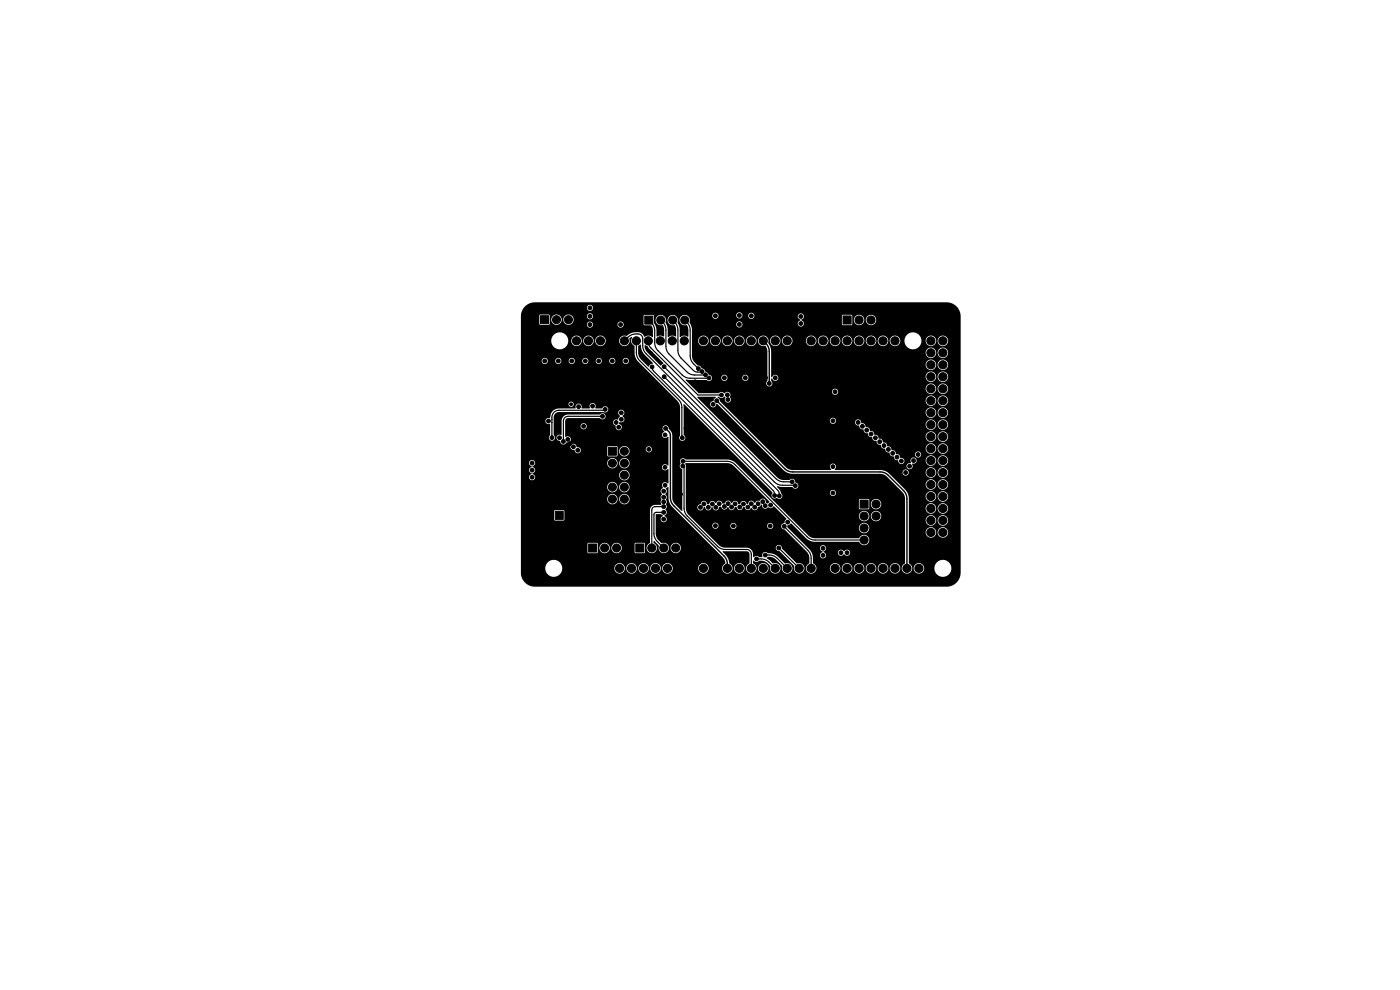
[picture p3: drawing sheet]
<svg xmlns="http://www.w3.org/2000/svg" width="297mm" height="210mm" viewBox="0 0 297 210" stroke-linecap="round" stroke-linejoin="round" font-family="sans-serif">
<g fill="#000" stroke="#000" stroke-width=".21">
<path d="M114.7 67h1.7v1.7h-1.7zM136.8 67.1h1.7v1.7h-1.7zM178.9 67h1.7v1.7h-1.7zM129.1 94.9h1.7v1.7h-1.7zM117.8 108.5h1.7v1.7h-1.7zM124.9 115.4h1.7v1.7h-1.7zM134.9 115.4h1.7v1.7h-1.7zM182.5 106.1h1.7v1.7h-1.7z"/>
<circle cx="111.8" cy="76.5" r=".4"/>
<circle cx="111.8" cy="70.9" r=".4"/>
<circle cx="113.7" cy="65.2" r=".3"/>
<circle cx="115.6" cy="76.6" r=".4"/>
<circle cx="117" cy="79.2" r=".4"/>
<circle cx="118.1" cy="65.2" r=".3"/>
<circle cx="118.1" cy="67.8" r=".85"/>
<circle cx="118.4" cy="76.6" r=".4"/>
<circle cx="119.9" cy="79.2" r=".4"/>
<circle cx="120.6" cy="67.8" r=".85"/>
<circle cx="121.3" cy="76.6" r=".4"/>
<circle cx="122.3" cy="72.3" r=".86"/>
<circle cx="124.2" cy="76.6" r=".4"/>
<circle cx="124.8" cy="72.3" r=".86"/>
<circle cx="125.2" cy="68.9" r=".4"/>
<circle cx="125.2" cy="67.1" r=".4"/>
<circle cx="125.2" cy="65.3" r=".4"/>
<circle cx="127" cy="76.6" r=".4"/>
<circle cx="127.4" cy="72.3" r=".86"/>
<circle cx="129.4" cy="65.3" r=".3"/>
<circle cx="129.4" cy="67.9" r=".4"/>
<circle cx="129.9" cy="76.6" r=".4"/>
<circle cx="129.9" cy="72.3" r=".86"/>
<circle cx="131.6" cy="68.9" r=".4"/>
<circle cx="132.5" cy="72.3" r=".86"/>
<circle cx="132.8" cy="76.6" r=".4"/>
<circle cx="133.8" cy="74.9" r=".3"/>
<circle cx="135" cy="72.3" r=".86"/>
<circle cx="135" cy="67.9" r=".3"/>
<circle cx="135.9" cy="74.9" r=".3"/>
<circle cx="137.5" cy="72.3" r=".86"/>
<circle cx="138.1" cy="74.9" r=".3"/>
<circle cx="138.3" cy="77.8" r=".4"/>
<circle cx="140.1" cy="72.3" r=".86"/>
<circle cx="140.2" cy="67.9" r=".85"/>
<circle cx="140.9" cy="77.8" r=".4"/>
<circle cx="140.9" cy="79.9" r=".4"/>
<circle cx="142.6" cy="72.3" r=".86"/>
<circle cx="142.7" cy="67.9" r=".85"/>
<circle cx="145.2" cy="72.3" r=".86"/>
<circle cx="145.3" cy="67.9" r=".85"/>
<circle cx="148.2" cy="78.2" r=".4"/>
<circle cx="148.9" cy="74" r=".3"/>
<circle cx="148.9" cy="78.8" r=".4"/>
<circle cx="149.2" cy="72.3" r=".86"/>
<circle cx="149.7" cy="79.5" r=".4"/>
<circle cx="150.4" cy="78.8" r=".3"/>
<circle cx="151.8" cy="67" r=".4"/>
<circle cx="151.8" cy="72.3" r=".86"/>
<circle cx="154.3" cy="72.3" r=".86"/>
<circle cx="154.3" cy="67" r=".3"/>
<circle cx="156.8" cy="68.8" r=".4"/>
<circle cx="156.8" cy="72.3" r=".86"/>
<circle cx="156.8" cy="66.9" r=".4"/>
<circle cx="158.7" cy="74.9" r=".3"/>
<circle cx="159.4" cy="67" r=".4"/>
<circle cx="159.4" cy="72.3" r=".86"/>
<circle cx="160.7" cy="74.9" r=".3"/>
<circle cx="161.9" cy="72.3" r=".86"/>
<circle cx="161.9" cy="67" r=".3"/>
<circle cx="164.5" cy="72.3" r=".86"/>
<circle cx="167" cy="72.3" r=".86"/>
<circle cx="167" cy="67" r=".3"/>
<circle cx="169.9" cy="68.6" r=".4"/>
<circle cx="169.9" cy="67.1" r=".4"/>
<circle cx="172.1" cy="72.3" r=".86"/>
<circle cx="172.5" cy="74" r=".3"/>
<circle cx="174.6" cy="72.3" r=".86"/>
<circle cx="175.1" cy="74" r=".3"/>
<circle cx="177.2" cy="72.3" r=".86"/>
<circle cx="177.7" cy="74" r=".3"/>
<circle cx="179.7" cy="72.3" r=".86"/>
<circle cx="181" cy="74" r=".3"/>
<circle cx="182.2" cy="65.2" r=".4"/>
<circle cx="182.2" cy="72.3" r=".86"/>
<circle cx="182.2" cy="67.9" r=".85"/>
<circle cx="183.5" cy="74" r=".3"/>
<circle cx="184.8" cy="72.3" r=".86"/>
<circle cx="184.8" cy="67.9" r=".85"/>
<circle cx="186.9" cy="74" r=".3"/>
<circle cx="187.3" cy="72.3" r=".86"/>
<circle cx="187.3" cy="67.9" r=".85"/>
<circle cx="189.9" cy="72.3" r=".86"/>
<circle cx="189.9" cy="74" r=".3"/>
<circle cx="192.2" cy="65.2" r=".4"/>
<circle cx="192.2" cy="69.2" r=".4"/>
<circle cx="193.4" cy="79.3" r=".3"/>
<circle cx="197.5" cy="72.3" r=".86"/>
<circle cx="197.5" cy="79.9" r=".86"/>
<circle cx="197.5" cy="74.8" r=".86"/>
<circle cx="197.5" cy="77.4" r=".86"/>
<circle cx="200" cy="74.8" r=".86"/>
<circle cx="200" cy="77.4" r=".86"/>
<circle cx="200" cy="79.9" r=".86"/>
<circle cx="200" cy="72.3" r=".86"/>
<circle cx="201.9" cy="70.9" r=".4"/>
<circle cx="111.8" cy="93.5" r=".4"/>
<circle cx="111.8" cy="87.8" r=".4"/>
<circle cx="111.8" cy="82.2" r=".4"/>
<circle cx="112.9" cy="98.2" r=".4"/>
<circle cx="112.9" cy="99.7" r=".4"/>
<circle cx="116.4" cy="88.2" r=".3"/>
<circle cx="116.4" cy="89.3" r=".4"/>
<circle cx="117.1" cy="92.8" r=".4"/>
<circle cx="118.6" cy="97.4" r=".3"/>
<circle cx="118.7" cy="92.9" r=".4"/>
<circle cx="118.7" cy="88.3" r=".3"/>
<circle cx="119.5" cy="93.7" r=".4"/>
<circle cx="120.5" cy="93.2" r=".4"/>
<circle cx="120.9" cy="94.1" r=".4"/>
<circle cx="121.2" cy="85.8" r=".3"/>
<circle cx="121.6" cy="94.8" r=".4"/>
<circle cx="122.4" cy="91.5" r=".4"/>
<circle cx="122.6" cy="95.5" r=".4"/>
<circle cx="122.7" cy="82.2" r=".4"/>
<circle cx="122.7" cy="86.3" r=".4"/>
<circle cx="123.8" cy="90.4" r=".4"/>
<circle cx="124.1" cy="98.9" r=".3"/>
<circle cx="125.6" cy="82.6" r=".4"/>
<circle cx="125.7" cy="86.1" r=".4"/>
<circle cx="127.8" cy="88.3" r=".4"/>
<circle cx="128.4" cy="86.8" r=".4"/>
<circle cx="128.4" cy="82.6" r=".4"/>
<circle cx="129.5" cy="86.3" r=".3"/>
<circle cx="129.9" cy="98.3" r=".85"/>
<circle cx="130.7" cy="89.6" r=".4"/>
<circle cx="131.3" cy="90.6" r=".4"/>
<circle cx="131.3" cy="82.6" r=".4"/>
<circle cx="131.8" cy="87.6" r=".4"/>
<circle cx="131.8" cy="88.9" r=".4"/>
<circle cx="132.5" cy="95.7" r=".85"/>
<circle cx="132.5" cy="98.3" r=".85"/>
<circle cx="133.3" cy="93.7" r=".3"/>
<circle cx="133.7" cy="89.2" r=".3"/>
<circle cx="135.8" cy="91.1" r=".3"/>
<circle cx="136.3" cy="86.4" r=".3"/>
<circle cx="137.6" cy="98.7" r=".3"/>
<circle cx="137.6" cy="95.3" r=".4"/>
<circle cx="138.6" cy="88.4" r=".3"/>
<circle cx="141.1" cy="97.3" r=".3"/>
<circle cx="141.1" cy="99.1" r=".4"/>
<circle cx="141.1" cy="92.3" r=".4"/>
<circle cx="141.1" cy="94" r=".3"/>
<circle cx="141.2" cy="90.9" r=".4"/>
<circle cx="142.2" cy="85.7" r=".4"/>
<circle cx="143.4" cy="96.6" r=".3"/>
<circle cx="144.7" cy="92.9" r=".4"/>
<circle cx="144.9" cy="98.8" r=".4"/>
<circle cx="144.9" cy="97.8" r=".4"/>
<circle cx="145.4" cy="90.9" r=".3"/>
<circle cx="147.5" cy="81" r=".4"/>
<circle cx="149.7" cy="94" r=".3"/>
<circle cx="150.4" cy="80.2" r=".4"/>
<circle cx="151.3" cy="85.8" r=".4"/>
<circle cx="152" cy="85" r=".4"/>
<circle cx="153.1" cy="83.8" r=".4"/>
<circle cx="153.7" cy="80.2" r=".4"/>
<circle cx="154.3" cy="83.8" r=".4"/>
<circle cx="154.4" cy="84.8" r=".4"/>
<circle cx="154.4" cy="89.1" r=".3"/>
<circle cx="155.4" cy="80.2" r=".3"/>
<circle cx="156.8" cy="81.3" r=".4"/>
<circle cx="158.1" cy="80.2" r=".4"/>
<circle cx="158.1" cy="84.8" r=".3"/>
<circle cx="159.8" cy="80.2" r=".3"/>
<circle cx="162.5" cy="80.2" r=".3"/>
<circle cx="163.2" cy="81.3" r=".4"/>
<circle cx="163.2" cy="98.5" r=".3"/>
<circle cx="164.5" cy="80.2" r=".4"/>
<circle cx="168.3" cy="89.1" r=".4"/>
<circle cx="168.9" cy="98.5" r=".4"/>
<circle cx="175" cy="89.3" r=".3"/>
<circle cx="175" cy="99" r=".3"/>
<circle cx="176.7" cy="99" r=".4"/>
<circle cx="176.7" cy="89.3" r=".4"/>
<circle cx="177.2" cy="83.1" r=".4"/>
<circle cx="182" cy="89.6" r=".4"/>
<circle cx="183" cy="90.4" r=".4"/>
<circle cx="183.9" cy="91.2" r=".4"/>
<circle cx="184.8" cy="92.1" r=".4"/>
<circle cx="185.7" cy="92.9" r=".4"/>
<circle cx="186.6" cy="93.7" r=".4"/>
<circle cx="186.7" cy="90.2" r=".4"/>
<circle cx="186.8" cy="85.7" r=".4"/>
<circle cx="187.5" cy="94.5" r=".4"/>
<circle cx="188.5" cy="95.3" r=".4"/>
<circle cx="189.4" cy="96.2" r=".4"/>
<circle cx="190.3" cy="97" r=".4"/>
<circle cx="191.2" cy="97.8" r=".4"/>
<circle cx="192.3" cy="81" r=".3"/>
<circle cx="193" cy="98.9" r=".4"/>
<circle cx="193.8" cy="97.7" r=".4"/>
<circle cx="194.8" cy="96.4" r=".4"/>
<circle cx="197.5" cy="95.2" r=".86"/>
<circle cx="197.5" cy="82.5" r=".86"/>
<circle cx="197.5" cy="90.1" r=".86"/>
<circle cx="197.5" cy="92.6" r=".86"/>
<circle cx="197.5" cy="87.5" r=".86"/>
<circle cx="197.5" cy="85" r=".86"/>
<circle cx="197.5" cy="97.7" r=".86"/>
<circle cx="200" cy="90.1" r=".86"/>
<circle cx="200" cy="95.2" r=".86"/>
<circle cx="200" cy="97.7" r=".86"/>
<circle cx="200" cy="87.5" r=".86"/>
<circle cx="200" cy="85" r=".86"/>
<circle cx="200" cy="82.5" r=".86"/>
<circle cx="200" cy="92.6" r=".86"/>
<circle cx="111.8" cy="110.5" r=".4"/>
<circle cx="111.8" cy="104.8" r=".4"/>
<circle cx="111.8" cy="116.2" r=".4"/>
<circle cx="112.9" cy="101.2" r=".4"/>
<circle cx="118.6" cy="106.8" r=".85"/>
<circle cx="118.6" cy="102" r=".3"/>
<circle cx="124.1" cy="102.4" r=".3"/>
<circle cx="128.3" cy="116.2" r=".85"/>
<circle cx="129.9" cy="105.9" r=".85"/>
<circle cx="129.9" cy="103.3" r=".85"/>
<circle cx="129.9" cy="100.8" r=".85"/>
<circle cx="130.8" cy="116.2" r=".85"/>
<circle cx="132.5" cy="100.8" r=".85"/>
<circle cx="132.5" cy="103.3" r=".85"/>
<circle cx="132.5" cy="105.9" r=".85"/>
<circle cx="138.3" cy="116.2" r=".85"/>
<circle cx="140.8" cy="110.1" r=".4"/>
<circle cx="140.8" cy="107.5" r=".4"/>
<circle cx="140.8" cy="104.2" r=".4"/>
<circle cx="140.8" cy="106.5" r=".4"/>
<circle cx="140.8" cy="108.7" r=".4"/>
<circle cx="140.8" cy="105.5" r=".4"/>
<circle cx="140.8" cy="116.2" r=".85"/>
<circle cx="141.1" cy="102.9" r=".4"/>
<circle cx="141.1" cy="101.3" r=".3"/>
<circle cx="141.9" cy="108.1" r=".3"/>
<circle cx="143.3" cy="116.2" r=".85"/>
<circle cx="144.5" cy="104.8" r=".3"/>
<circle cx="148.6" cy="107.6" r=".4"/>
<circle cx="149.3" cy="106.9" r=".4"/>
<circle cx="150" cy="111.5" r=".3"/>
<circle cx="150.3" cy="107.6" r=".4"/>
<circle cx="151.1" cy="106.9" r=".4"/>
<circle cx="151.8" cy="111.5" r=".4"/>
<circle cx="151.9" cy="107.6" r=".4"/>
<circle cx="152.6" cy="106.9" r=".4"/>
<circle cx="153.7" cy="107.4" r=".4"/>
<circle cx="153.9" cy="111.6" r=".3"/>
<circle cx="154.5" cy="106.8" r=".4"/>
<circle cx="155.2" cy="107.6" r=".4"/>
<circle cx="155.6" cy="111.6" r=".4"/>
<circle cx="155.9" cy="106.9" r=".4"/>
<circle cx="156.8" cy="110.6" r=".4"/>
<circle cx="156.9" cy="107.6" r=".4"/>
<circle cx="157.7" cy="106.9" r=".4"/>
<circle cx="158.7" cy="107.6" r=".4"/>
<circle cx="159.4" cy="106.9" r=".4"/>
<circle cx="160.1" cy="107.6" r=".4"/>
<circle cx="160.5" cy="118.6" r=".4"/>
<circle cx="160.8" cy="106.9" r=".4"/>
<circle cx="161.7" cy="111.6" r=".3"/>
<circle cx="161.8" cy="106.4" r=".4"/>
<circle cx="162.3" cy="107.3" r=".4"/>
<circle cx="162.3" cy="117.7" r=".4"/>
<circle cx="163.4" cy="111.6" r=".4"/>
<circle cx="163.5" cy="107.1" r=".4"/>
<circle cx="164.3" cy="105.1" r=".4"/>
<circle cx="165.2" cy="116.2" r=".4"/>
<circle cx="165.3" cy="105.2" r=".4"/>
<circle cx="165.7" cy="110.5" r=".3"/>
<circle cx="166.4" cy="111.6" r=".4"/>
<circle cx="167.1" cy="110.8" r=".4"/>
<circle cx="168" cy="102.2" r=".4"/>
<circle cx="168.7" cy="103" r=".4"/>
<circle cx="168.9" cy="104.8" r=".4"/>
<circle cx="172.1" cy="102.3" r=".3"/>
<circle cx="174.6" cy="117.8" r=".4"/>
<circle cx="174.6" cy="116.3" r=".4"/>
<circle cx="175" cy="104.6" r=".3"/>
<circle cx="176.7" cy="104.6" r=".4"/>
<circle cx="178.4" cy="117.2" r=".4"/>
<circle cx="179.7" cy="117.2" r=".4"/>
<circle cx="183.3" cy="109.5" r=".85"/>
<circle cx="183.3" cy="112" r=".85"/>
<circle cx="183.3" cy="114.6" r=".85"/>
<circle cx="183.3" cy="104.6" r=".3"/>
<circle cx="185.9" cy="109.5" r=".85"/>
<circle cx="185.9" cy="114.6" r=".85"/>
<circle cx="185.9" cy="112" r=".85"/>
<circle cx="185.9" cy="106.9" r=".85"/>
<circle cx="190.4" cy="116.8" r=".4"/>
<circle cx="192.1" cy="100.2" r=".4"/>
<circle cx="197.5" cy="110.4" r=".86"/>
<circle cx="197.5" cy="102.8" r=".86"/>
<circle cx="197.5" cy="105.3" r=".86"/>
<circle cx="197.5" cy="107.9" r=".86"/>
<circle cx="197.5" cy="112.9" r=".86"/>
<circle cx="197.5" cy="115.5" r=".86"/>
<circle cx="197.5" cy="100.2" r=".86"/>
<circle cx="200" cy="110.4" r=".86"/>
<circle cx="200" cy="102.8" r=".86"/>
<circle cx="200" cy="107.9" r=".86"/>
<circle cx="200" cy="112.9" r=".86"/>
<circle cx="200" cy="115.5" r=".86"/>
<circle cx="200" cy="100.2" r=".86"/>
<circle cx="200" cy="105.3" r=".86"/>
<circle cx="131.4" cy="120.6" r=".86"/>
<circle cx="134" cy="120.6" r=".86"/>
<circle cx="136.5" cy="120.6" r=".86"/>
<circle cx="139.1" cy="120.6" r=".86"/>
<circle cx="141.6" cy="120.6" r=".86"/>
<circle cx="144.1" cy="120.6" r=".86"/>
<circle cx="146.7" cy="120.6" r=".86"/>
<circle cx="149.2" cy="120.6" r=".86"/>
<circle cx="154.3" cy="120.6" r=".86"/>
<circle cx="156.8" cy="120.6" r=".86"/>
<circle cx="159.4" cy="120.6" r=".86"/>
<circle cx="161.9" cy="120.6" r=".86"/>
<circle cx="164.5" cy="120.6" r=".86"/>
<circle cx="167" cy="120.6" r=".86"/>
<circle cx="169.5" cy="120.6" r=".86"/>
<circle cx="172.1" cy="120.6" r=".86"/>
<circle cx="177.2" cy="120.6" r=".86"/>
<circle cx="179.7" cy="120.6" r=".86"/>
<circle cx="182.2" cy="120.6" r=".86"/>
<circle cx="184.8" cy="120.6" r=".86"/>
<circle cx="187.3" cy="120.6" r=".86"/>
<circle cx="189.9" cy="120.6" r=".86"/>
<circle cx="192.4" cy="120.6" r=".86"/>
<circle cx="194.9" cy="120.6" r=".86"/>
<circle cx="202.7" cy="120.6" r=".4"/>
</g>
<path d="M161.9 72.3l.9 .9 .4 1v7.1M141.2 90.9l.8 .8 .2 .6v13.3l.2 1 .5 .7 10.8 10.8 .5 .9 .1 1.6M152 85l14.5 14.4 .6 .5 1.1 .2h18.5l.8 .2 .8 .4 3.5 3.5 .6 1.2v15.2M163.2 81.3h.1" fill="none" stroke="#000" stroke-width=".3"/>
<g fill="none" stroke="#000" stroke-width=".25">
<path d="M132.5 72.3l.7-.8a2.53 2.53 0 0 1 2.7-.5l.4 .6 .1 2.1 .5 1.2 27.4 27.3 .5 .4 .8 .3 3.1 .1M135 72.3v2.7l.4 1.2 8.5 8.5 .5 .7 .3 1.1v6.4M137.5 72.3l.1 .7 .4 .7 10.1 10.1h5M137.6 67.9l.9 .9 .3 .7 .1 3.4 .3 1 5.5 5.6 .7 .5 .8 .2h4.2M138.3 77.8l.4 .9 25.3 25.3 .3 .5v.6M140.2 67.9a2.65 2.65 0 0 1 1.1 2.1v3.7l.2 .8 .3 .5 4.4 4.2 1 .3h2.5M140.9 77.8l23.8 23.8 1.2 .6h2.1M140.9 77.8h.1M140.9 79.9l24.1 24.1 .3 .5v.7M142.7 67.9a2.65 2.65 0 0 1 1.1 2.1v4.5l.3 1 3.2 3.2 .5 .2 1.1-.1M145.3 67.9l.7 .8 .4 .9 .1 6.5 .5 .9 1.2 1.2M117.1 89h.1"/>
<path d="M117.1 89.6h.1M127.8 88.3h-7.3a1 1 0 0 0-1 1v4.4M128.4 86.8l-.2 .2h-9.6a1.5 1.5 0 0 0-1.5 1.5v4.3M144.9 98.8l.2 .3v8.9l.5 1.2 7.1 7 1 .4h4.7a1 1 0 0 1 1 1v3M144.9 97.8v.1M144.9 97.9h9.3l1.2 .3 15.8 15.7 .7 .4 1 .3h10.4M140.8 107.5h-1.8a.75 .75 0 0 0-.7 .7v8M140.8 108.7h-1.7l-.3 .3-.1 4.2 .2 .8 .3 .5 1.6 1.7M160.5 118.6h1.2l.8 .2 2 1.8M162.3 117.7l1.3 .1 .8 .3 2.6 2.5M165.2 116.2l4.3 4.4M166.4 111.6l5.2 5.4 .5 1.2v2.4"/>
</g>
<path d="M135.4 73.4l.6-.3a3 3 0 0 0 .8 2.2l1.7 1.7-.1 .2a.84 .84 0 0 0-.8 .6l-2-2.1-.2-.7zM136.8 73.2l.5 .2 .4 .6 3 3v.2l-.6 .3-2.9-2.9-.4-.6zM111.3 65.1l1-.7 1.2-.3h87.3l1 .2a2.99 2.99 0 0 1 1.8 1.9l.2 .9v54.4l-.2 .9a2.98 2.98 0 0 1-1.8 1.9l-.8 .2h-87.7l-.8-.2a2.99 2.99 0 0 1-1.8-1.9l-.2-2h5.2a1.8 1.8 0 0 0 1.8 2 1.8 1.8 0 0 0 1.8-1.9h11v.2a1.12 1.12 0 0 0 1.2 1 1.12 1.12 0 0 0 1.1-1.2h.3v.2a1.12 1.12 0 0 0 1.2 1 1.12 1.12 0 0 0 1-1.2h.3v.2a1.12 1.12 0 0 0 1.2 1 1.12 1.12 0 0 0 1-1.2h.4v.2a1.12 1.12 0 0 0 1.2 1 1.12 1.12 0 0 0 1-1.2h.3v.2a1.12 1.12 0 0 0 1.2 1 1.12 1.12 0 0 0 1-1.2h5.4v.2a1.12 1.12 0 0 0 1.7 .8 1.12 1.12 0 0 0 0-1.9 1.12 1.12 0 0 0-1.7 .9h-5.4v-.2a1.12 1.12 0 0 0-1.2-.9 1.12 1.12 0 0 0-1 1.1h-.3v-.2a1.12 1.12 0 0 0-1.2-.9 1.12 1.12 0 0 0-1 1.1h-.4v-.2a1.12 1.12 0 0 0-1.2-.9 1.12 1.12 0 0 0-1 1.1h-.3v-.2a1.12 1.12 0 0 0-1.2-.9 1.12 1.12 0 0 0-1 1.1h-.3l-.1-.2a1.12 1.12 0 0 0-1.1-.9 1.12 1.12 0 0 0-1.1 1.1l-11-.1a1.8 1.8 0 0 0-1.8-1.6 1.8 1.8 0 0 0-1.8 1.6h-5.2v-5h14.1v1.7l.3 .3 1.8-.1 .1-.2v-.9h.4a1.1 1.1 0 0 0 1.1 1.2 1.1 1.1 0 0 0 1.1-1.2h.3v.1a1.1 1.1 0 0 0 1.6 .9 1.1 1.1 0 0 0 .2-1.8h3.1v1.7l.3 .2h1.8l.1-.2v-.9h.4v.1a1.13 1.13 0 0 0 1.8 .8 1.13 1.13 0 0 0-.4-2l.1-.3h.2l.9 1a1.11 1.11 0 0 0 .8 1.5 1.11 1.11 0 0 0 1.3-1.1h.3v.1a1.1 1.1 0 0 0 1.7 .9 1.1 1.1 0 0 0 0-1.9 1.1 1.1 0 0 0-1.7 .9h-.3v-.2a1.24 1.24 0 0 0-1.6-.8l-.8-.8-.3-.8-.1-4.4 1.1-.1 .5 .3a.68 .68 0 0 0-.6 .8 .68 .68 0 0 0 .8 .5 .68 .68 0 0 0 .5-.9l-.5-.4a.8 .8 0 0 0 .3-1.3 .93 .93 0 0 0 .1-1.2l.2-.4a1.01 1.01 0 0 1 0-1.1l-.4-.5a.9 .9 0 0 0 .1-1.3l.4-.3 .2 .1v2.6l.3 .8 .4 .7 10.8 10.7a1 1 0 0 1 .1 1.8 1.12 1.12 0 0 0 .6 1.6 1.12 1.12 0 0 0 1.4-1.1h.3v.2a1.12 1.12 0 0 0 1.7 .8 1.12 1.12 0 0 0 0-1.9 1.12 1.12 0 0 0-1.7 .9h-.3l-.1-.5-.6-.5-.4-1.3-1-1.2 5.1-.1a.63 .63 0 0 1 .6 .7v1.9a1.12 1.12 0 0 0-.7 1.3 1.12 1.12 0 0 0 1.3 .9 1.12 1.12 0 0 0 .9-1.2h.3v.2a1.12 1.12 0 0 0 1.7 .8 1.12 1.12 0 0 0 0-1.9 1.12 1.12 0 0 0-1.7 .9h-.3l-.3-.7-.4-.3v-.5l.1-.1a.76 .76 0 0 0 1.2 0l1.2 .2 1.1 .9a1.14 1.14 0 0 0 .6 1.6 1.14 1.14 0 0 0 1.5-.7 1.14 1.14 0 0 0-.9-1.5l-.7 .1-1.2-1.2 .5-.2 .9 .2 1.8 1.7a1.14 1.14 0 0 0 .6 1.6 1.14 1.14 0 0 0 1.5-.7 1.14 1.14 0 0 0-.9-1.5l-.6 .1-1.3-1.3a3.1 3.1 0 0 0-2.4-.9 .7 .7 0 0 0-.9-.1 .7 .7 0 0 0-.2 1h-.6l-.2-.1a1.05 1.05 0 0 0-1.1 .1l-.1-1.2-.8-.7h5.7a.75 .75 0 0 0 .8 .6l3.1 3.2a1.13 1.13 0 0 0 .9 1.6 1.13 1.13 0 0 0 1.3-1.3 1.13 1.13 0 0 0-1.6-.9l-3.2-3.1a.68 .68 0 0 0-.6-.8 .68 .68 0 0 0-.7 .7h-5.7l-5.7-.2-.7-.5-4.1-4h2.7a.65 .65 0 0 0 .6 .6 .65 .65 0 0 0 .7-.6h2.5v.2a.65 .65 0 0 0 .7 .4 .65 .65 0 0 0 .6-.6h6.5l.1 .2a.65 .65 0 0 0 1 .2 .65 .65 0 0 0-.2-1 .65 .65 0 0 0-.9 .6h-6.5v-.1a.65 .65 0 0 0-.7-.6 .65 .65 0 0 0-.6 .7h-2.5a.65 .65 0 0 0-.6-.7 .65 .65 0 0 0-.7 .7h-2.7l-2.7-2.9-.2-.9v-9l-.2-.4 .2-.2h8.7l.9 .2 .6 .4 7.5 7.6a.41 .41 0 0 1-.5 .4 .41 .41 0 0 1-.3-.6 .71 .71 0 0 0-.6-.4 .71 .71 0 0 0-.7 .5l-.1-.1a.83 .83 0 0 0-.9 .5 .77 .77 0 0 0-.8-.5 .77 .77 0 0 0-.7 .7h-.2a.73 .73 0 0 0-.7-.6 .73 .73 0 0 0-.7 .6h-.4a.72 .72 0 0 0-.6-.7 .72 .72 0 0 0-.8 .5 .78 .78 0 0 0-.7-.5 .78 .78 0 0 0-.8 .6l-.4 .1a.76 .76 0 0 0-.7-.7 .76 .76 0 0 0-.8 .6 .76 .76 0 0 0-.8-.5 .76 .76 0 0 0-.6 .7h-.3a.73 .73 0 0 0-.8-.8 .73 .73 0 0 0-.7 .8 .67 .67 0 0 0-.6 .7 .67 .67 0 0 0 .7 .6 .67 .67 0 0 0 .6-.7h.3a.71 .71 0 0 0 .7 .7 .71 .71 0 0 0 .7-.7l.2 .1a.69 .69 0 0 0 .8 .6 .69 .69 0 0 0 .6-.8h.3a.74 .74 0 0 0 .7 .6 .74 .74 0 0 0 .8-.6l.1 .1a.72 .72 0 0 0 .8 .6 .72 .72 0 0 0 .7-.7l.3 .1a.72 .72 0 0 0 .7 .6 .72 .72 0 0 0 .7-.6h.2a.74 .74 0 0 0 .7 .6 .74 .74 0 0 0 .8-.5 .78 .78 0 0 0 .8 .5 .78 .78 0 0 0 .7-.7l.7-.5a.92 .92 0 0 0 .9 .9l.4-.3a.77 .77 0 0 0 1.2-.2h.2l2.5 2.6-.4 .9a.71 .71 0 0 0-.7 .7 .71 .71 0 0 0 .8 .7l4.8 4.9 .4 .8v1.4a1.14 1.14 0 0 0-.8 1.4 1.14 1.14 0 0 0 1.3 .8 1.14 1.14 0 0 0 1-1.1h2.9v.2a1.12 1.12 0 0 0 1.2 1 1.12 1.12 0 0 0 1-1.2h.3v.2a1.12 1.12 0 0 0 1.2 1 1.12 1.12 0 0 0 1-1.2h.3v.2a1.12 1.12 0 0 0 1.2 1 1.12 1.12 0 0 0 1.1-1.2h.3v.2a1.12 1.12 0 0 0 1.2 1 1.12 1.12 0 0 0 1-1.2h.3v.2a1.12 1.12 0 0 0 1.2 1 1.12 1.12 0 0 0 1-1.2h.4v.2a1.12 1.12 0 0 0 1.6 .8 1.12 1.12 0 0 0 0-1.9 1.12 1.12 0 0 0-1.6 .9h-.4v-.2a1.12 1.12 0 0 0-1.2-.9 1.12 1.12 0 0 0-1 1.1h-.3v-.2a1.12 1.12 0 0 0-1.2-.9 1.12 1.12 0 0 0-1 1.1h-.3l-.1-.2a1.12 1.12 0 0 0-1.1-.9 1.12 1.12 0 0 0-1.1 1.1h-.3v-.2a1.12 1.12 0 0 0-1.2-.9 1.12 1.12 0 0 0-1 1.1h-.3v-.2a1.12 1.12 0 0 0-1.2-.9 1.12 1.12 0 0 0-1 1.1h-2.9l-.3-.7-.4-.3v-1.3a2.78 2.78 0 0 0-1-1.8h2.4l.2 .3 .4 .3a.76 .76 0 0 0-.5 .6 .76 .76 0 0 0 .3 .8 .65 .65 0 0 0 .8-.2 .65 .65 0 0 0-.1-.9h2.7l.1 .1a.72 .72 0 0 0 .6 .5 .72 .72 0 0 0 .7-.4 .69 .69 0 0 0 1 .2 .69 .69 0 0 0 0-1.1 .69 .69 0 0 0-1.1 .4 .68 .68 0 0 0-.8-.4 .68 .68 0 0 0-.5 .7h-2.7l-.3-.2a.77 .77 0 0 0 .5-.6 .77 .77 0 0 0-.3-.8 .65 .65 0 0 0-1 .7h-2.4l-4.5-4.5v-.4l.9-.5 3.1 3.2 1.2 .7 10.1 .1a1.11 1.11 0 0 0 1.7 .4 1.11 1.11 0 0 0 0-1.7 1.11 1.11 0 0 0-1.7 .5l-9.8-.1-.9-.4-1.8-1.8h12.4a1.1 1.1 0 0 0 1.5 1.1 1.1 1.1 0 0 0 .3-1.8 1.1 1.1 0 0 0-1.8 .6v.1h-12.4l-2.5-2.5h14.9a1.1 1.1 0 0 0 1.1 1.2 1.1 1.1 0 0 0 1.1-1.2h.4v.2a1.1 1.1 0 0 0 1.6 .8 1.1 1.1 0 0 0 0-1.9 1.1 1.1 0 0 0-1.6 .9h-.4v-.2a1.1 1.1 0 0 0-1.2-.8 1.1 1.1 0 0 0-1 1h-14.9l-3.3-3.3h18.2v1.7l.2 .2h1.9l.1-.2v-.9h.4a1.1 1.1 0 0 0 1.5 1.1 1.1 1.1 0 0 0 .3-1.9 1.1 1.1 0 0 0-1.8 .6v.2h-.4v-.9l-.2-.2h-1.8l-.2 .3h-18.2l-7.8-7.8a2.76 2.76 0 0 0-2.1-.8l-8.7-.1a.7 .7 0 0 0-1 0 .7 .7 0 0 0 0 1 .76 .76 0 0 0 .3 1.2l.1 8.6-.1 .2-1.6-1.6-.5-1v-13.5l-.1-.6-.6-.8a.68 .68 0 0 0-1.1-.5 .68 .68 0 0 0 .1 1.2 .7 .7 0 0 0-.3 1 .7 .7 0 0 0 1.1 0v6.2a.68 .68 0 0 0-.8-.3 .68 .68 0 0 0-.4 .8 .68 .68 0 0 0 .8 .5l.3-.3 .2 .1-.1 3a.73 .73 0 0 0-1-.2 .73 .73 0 0 0 0 1.1 .75 .75 0 0 0-.5 .6 .75 .75 0 0 0 .3 .8 1 1 0 0 0-.2 1.2l-.2 .3 .2 .7h-1.3a1.12 1.12 0 0 0-1.1 1.1v6.9l-.6 .6-.1 .5h-.4v-.9l-.2-.2h-1.7l-.3 .3h-3.1a1.1 1.1 0 0 0-1.8 .8h-.3l-.1-.2a1.1 1.1 0 0 0-1.1-.9 1.1 1.1 0 0 0-1 1.1h-.4v-.9l-.2-.2h-1.7l-.3 .3h-14.1v-6.9h7l.1 1.9h1.9l.2-.2v-1.7l-.2-.3h-1.7l-.3 .3h-7v-2.7h18.3v.2a1.1 1.1 0 0 0 1.2 1 1.1 1.1 0 0 0 1-1.2h.4v.2a1.1 1.1 0 0 0 1.6 .8 1.1 1.1 0 0 0 0-1.9 1.1 1.1 0 0 0-1.6 .9h-.4v-.2a1.1 1.1 0 0 0-1.2-.8 1.1 1.1 0 0 0-1 1h-18.3v-2.5h18.3v.1a1.1 1.1 0 0 0 1.2 1 1.1 1.1 0 0 0 1-1.1h.4v.1a1.1 1.1 0 0 0 1.6 .9 1.1 1.1 0 0 0 0-1.9 1.1 1.1 0 0 0-1.6 .9h-.4v-.2a1.1 1.1 0 0 0-1.2-.9 1.1 1.1 0 0 0-1 1.1h-18.3v-5h1.7l.6 .7a.73 .73 0 0 0-.6 .7 .73 .73 0 0 0 .6 .7 .75 .75 0 0 0-.5 .7 .75 .75 0 0 0 .4 .7 .65 .65 0 0 0 .8-.3 .65 .65 0 0 0-.2-.8h18.1v.2a1.1 1.1 0 0 0 1.6 .8 1.1 1.1 0 0 0 0-1.8 1.1 1.1 0 0 0-1.6 .8h-18.1l-.3-.2a.75 .75 0 0 0 .5-.7 .75 .75 0 0 0-.4-.7l-.1-.2 .4-.3 .1-.4h15.3a1.1 1.1 0 0 0 1.1 1.2 1.1 1.1 0 0 0 1.1-1.2h.4v.1a1.1 1.1 0 0 0 1.6 .9 1.1 1.1 0 0 0 0-1.9 1.1 1.1 0 0 0-1.6 .9h-.4v-.2a1.1 1.1 0 0 0-1.2-.8 1.1 1.1 0 0 0-1 1h-15.3a.65 .65 0 0 0-.7-.6 .65 .65 0 0 0-.6 .7h-1.7v-3.5h10.5l.2 .5 .6 .1a.69 .69 0 0 0 .7 .8 .69 .69 0 0 0 .7-.8 .69 .69 0 0 0-.9-.6h6.5v1.8l.2 .2h1.9l.1-.2v-1h.4v.2a1.1 1.1 0 0 0 1.3 1 1.1 1.1 0 0 0 .8-1.4h3.5v.1a.65 .65 0 0 0 1.1 .3 .65 .65 0 0 0-.2-1.1 .65 .65 0 0 0-.9 .7l-3.5-.1a1.1 1.1 0 0 0-1.2-.7 1.1 1.1 0 0 0-.9 1h-.4v-.8l-.2-.2h-1.8l-.2 .2h-6.5a.66 .66 0 0 0-.7-.7 .66 .66 0 0 0-.6 .7h-10.5v-5.4h5.2v.1a.65 .65 0 0 0 .9 .4l.1 .2v2.1a.67 .67 0 0 0 0 1.2 .67 .67 0 0 0 1-.5h.3l.4 .5a.44 .44 0 0 1 .5 .6 .75 .75 0 0 0 1.4-.2 .68 .68 0 0 0 .8-.8 .68 .68 0 0 0-1.1-.3l-.1-2.2h3.3a.65 .65 0 0 0 1 .5 .65 .65 0 0 0 0-1.1 .65 .65 0 0 0-1 .5v.1h-3.3v-.8h10.2l.1 .3 .4 .3a.68 .68 0 0 0 .5 .9 .68 .68 0 0 0 .9-.5 .68 .68 0 0 0-.7-.8l.2-.4a.71 .71 0 0 0 .9-.3 .71 .71 0 0 0-.4-1 .7 .7 0 0 0 .4-.7 .7 .7 0 0 0-.7-.6 .71 .71 0 0 0-.5 .6 .71 .71 0 0 0 .4 .8l-.5 .7h-.2a.65 .65 0 0 0-.8 .7h-10.2v-.4a.63 .63 0 0 1 .6-.6h6.8a.67 .67 0 0 0 1 0 .67 .67 0 0 0-.1-1 .67 .67 0 0 0-1 .2h-6.6a1.37 1.37 0 0 0-1.5 1.3v3h-.2a.65 .65 0 0 0-.9 .7h-.3l-.2-.6v-3.8a1.13 1.13 0 0 1 1.1-1.1h9.5a.68 .68 0 0 0 .9-.4 .68 .68 0 0 0-.5-.9 .68 .68 0 0 0-.8 .6l-1.4-.1a.73 .73 0 0 0-.1-.9 .73 .73 0 0 0-1 0l-.1 .9h-1.7a.69 .69 0 0 0-.7-1 .69 .69 0 0 0-.6 1l-3.6 .1a2.02 2.02 0 0 0-1.9 2 .65 .65 0 0 0-.9 .7h-5.2v-3.7h10.1v.1a.56 .56 0 0 0 .9 .4 .56 .56 0 0 0 0-.9 .56 .56 0 0 0-.9 .4h-10.1v-9.1h4.4v.2a.65 .65 0 0 0 .7 .4 .65 .65 0 0 0 .6-.6h1.6v.2a.65 .65 0 0 0 .7 .4 .65 .65 0 0 0 .6-.6h1.5l.1 .2a.65 .65 0 0 0 .7 .4 .65 .65 0 0 0 .5-.6h1.6v.2a.65 .65 0 0 0 .7 .4 .65 .65 0 0 0 .6-.6h1.6v.2a.65 .65 0 0 0 .7 .4 .65 .65 0 0 0 .6-.6h1.5l.1 .2a.65 .65 0 0 0 .7 .4 .65 .65 0 0 0 .5-.6h1.6v.2a.65 .65 0 0 0 1.1 .2 .65 .65 0 0 0-.2-1 .65 .65 0 0 0-.9 .6h-1.6v-.1a.65 .65 0 0 0-.7-.6 .65 .65 0 0 0-.6 .7h-1.5v-.1a.65 .65 0 0 0-.7-.6 .65 .65 0 0 0-.6 .7h-1.6v-.1a.65 .65 0 0 0-.7-.6 .65 .65 0 0 0-.6 .7h-1.6v-.1a.65 .65 0 0 0-.7-.6 .65 .65 0 0 0-.6 .7h-1.5v-.1a.65 .65 0 0 0-.7-.6 .65 .65 0 0 0-.6 .7h-1.6v-.1a.65 .65 0 0 0-.7-.6 .65 .65 0 0 0-.6 .7h-4.4v-4.4h6.4v.2a1.8 1.8 0 0 0 1.9 1.7 1.8 1.8 0 0 0 1.7-1.9h.7v.2a1.12 1.12 0 0 0 1.2 1 1.12 1.12 0 0 0 1-1.2h.3v.2a1.12 1.12 0 0 0 1.2 1 1.12 1.12 0 0 0 1.1-1.2h.3v.2a1.12 1.12 0 0 0 1.2 1 1.12 1.12 0 0 0 1-1.2h2.8v.2a1.15 1.15 0 0 0 1.5 .9 1.15 1.15 0 0 0 .7-1.5l.6-.3a1.33 1.33 0 0 0 .3 1.8l.2 .1v1.3a2.76 2.76 0 0 0 .9 2.1l8.5 8.6 .3 1.1v5.9a.67 .67 0 0 0 .1 1 .67 .67 0 0 0 1-.3 .67 .67 0 0 0-.4-.9v-6.3l.1-.2 18.8 18.8a.75 .75 0 0 0-.2 .9 .75 .75 0 0 0 .8 .3l.2-.1a.71 .71 0 0 0 1.1 .1 .71 .71 0 0 0-.1-1.1h10.4v.2a.65 .65 0 0 0 1 .2 .65 .65 0 0 0-.2-1 .65 .65 0 0 0-.8 .6h-10.4l-.3-.6-.6-.7 .1-.2 .9 .2h2.3a.7 .7 0 0 0 1.2 .1 .7 .7 0 0 0-.6-1.1 .69 .69 0 0 0-.5-.7 .69 .69 0 0 0-.7 .2h-1.2a2.05 2.05 0 0 1-1.5-.6l-16.9-17h3.9v.2l-.3 .2-.1 .4a.76 .76 0 0 0-.7 .5 .76 .76 0 0 0 .2 .8 .83 .83 0 0 0 1.1-.6l14.3 14.1 .7 .4 1 .3h18.7l.7 .1 .6 .4 3.4 3.4 .6 1v14a1.14 1.14 0 0 0-.7 1.4 1.14 1.14 0 0 0 1.2 .8 1.14 1.14 0 0 0 1-1.1h.3v.2a1.12 1.12 0 0 0 1.2 1 1.12 1.12 0 0 0 1.1-1.3h2.1v.3a1.8 1.8 0 0 0 2.8 1.4 1.8 1.8 0 0 0 0-3.1 1.8 1.8 0 0 0-2.8 1.4h-2.1l-.1-.1a1.12 1.12 0 0 0-1.1-.9 1.12 1.12 0 0 0-1.1 1.1h-.3l-.1-.5-.6-.6v-6.5h3.6a1.12 1.12 0 0 0 1.1 1.2 1.12 1.12 0 0 0 1.1-1.2h.3v.1a1.12 1.12 0 0 0 1.7 .9 1.12 1.12 0 0 0 0-1.9 1.12 1.12 0 0 0-1.7 .9h-.3v-.2a1.12 1.12 0 0 0-1.2-.9 1.12 1.12 0 0 0-1 1.1h-3.6v-2.6h3.6v.2a1.12 1.12 0 0 0 1.2 1 1.12 1.12 0 0 0 1-1.2h.3v.2a1.12 1.12 0 0 0 1.7 .9 1.12 1.12 0 0 0 0-2 1.12 1.12 0 0 0-1.7 .9h-.3v-.2a1.12 1.12 0 0 0-1.2-.8 1.12 1.12 0 0 0-1 1h-3.6v-2.5h3.6v.2a1.12 1.12 0 0 0 1.2 1 1.12 1.12 0 0 0 1-1.2h.3v.2a1.12 1.12 0 0 0 1.7 .8 1.12 1.12 0 0 0 0-1.9 1.12 1.12 0 0 0-1.7 .9h-.3v-.2a1.12 1.12 0 0 0-1.2-.9 1.12 1.12 0 0 0-1 1.1h-3.6l-.1-2.6h3.7v.2a1.12 1.12 0 0 0 1.2 1 1.12 1.12 0 0 0 1-1.2h.3v.2a1.12 1.12 0 0 0 1.7 .9 1.12 1.12 0 0 0 0-1.9 1.12 1.12 0 0 0-1.7 .8h-.3v-.1a1.12 1.12 0 0 0-1.2-.9 1.12 1.12 0 0 0-1 1h-3.7l-.4-1.1-1.4-1.4h5.5v.2a1.12 1.12 0 0 0 1.2 1 1.12 1.12 0 0 0 1-1.2h.3v.2a1.12 1.12 0 0 0 1.7 .8 1.12 1.12 0 0 0 0-1.9 1.12 1.12 0 0 0-1.7 .9h-.3v-.2a1.12 1.12 0 0 0-1.2-.8 1.12 1.12 0 0 0-1 1h-5.5l-2.4-2.4h3a.65 .65 0 0 0 .7 .6 .65 .65 0 0 0 .6-.7h3.6v.1a1.12 1.12 0 0 0 1.2 1.1 1.12 1.12 0 0 0 1-1.2h.3v.1a1.12 1.12 0 0 0 1.7 .9 1.12 1.12 0 0 0 0-1.9 1.12 1.12 0 0 0-1.7 .9h-.3v-.2a1.12 1.12 0 0 0-1.2-.9 1.12 1.12 0 0 0-1 1.1l-3.7-.1a.65 .65 0 0 0-.7-.5 .65 .65 0 0 0-.5 .7h-3l-.8-.4-.8-.2h-9.7l-.1-.1 .3-.6h14.9a.68 .68 0 0 0 1 .5 .68 .68 0 0 0 .2-1.1 .77 .77 0 0 0 .9-.8h2v.2a1.12 1.12 0 0 0 1.2 1 1.12 1.12 0 0 0 1-1.2h.3v.2a1.12 1.12 0 0 0 1.7 .9 1.12 1.12 0 0 0 0-2 1.12 1.12 0 0 0-1.7 .9h-.3v-.2a1.12 1.12 0 0 0-1.2-.8 1.12 1.12 0 0 0-1 1l-2-.1a.69 .69 0 0 0-1-.3 .69 .69 0 0 0-.1 1h-.3a.65 .65 0 0 0-.7 .8l-14.9-.1a.69 .69 0 0 0-1.1-.4 .69 .69 0 0 0 0 1.1l-8.1 .1-.9-.2-10.4-10.2h19.2l.1 .4 .4 .2 .6-.2h4.2a1.01 1.01 0 0 0 .9 .7v.1a1.01 1.01 0 0 0 .9 .7v.1a1.01 1.01 0 0 0 .9 .7v.1a1.01 1.01 0 0 0 1 .7l.1 .5 .4 .2a.33 .33 0 0 1 .4 .1 .33 .33 0 0 1 0 .4l.3 .3h.5l.1 .3a1.01 1.01 0 0 0 .9 .7v.1a1.01 1.01 0 0 0 .9 .7l.2 .5 .4 .2a.33 .33 0 0 1 .4 .1 .33 .33 0 0 1 0 .4l.3 .2 .5 .2a.68 .68 0 0 0 .8 .7 .68 .68 0 0 0 .6-.8 .68 .68 0 0 0-.9-.5l-.3-.6h3.4v.1a.65 .65 0 0 0 1.1 .3 .65 .65 0 0 0-.2-1.1 .65 .65 0 0 0-.9 .7h-3.4l-.3-.2a.33 .33 0 0 1-.4-.1 .33 .33 0 0 1 0-.4l-.3-.2-.6-.1v-.4h7.3v.2a1.12 1.12 0 0 0 1.2 1 1.12 1.12 0 0 0 1-1.2h.3v.2a1.12 1.12 0 0 0 1.7 .8 1.12 1.12 0 0 0 0-1.9 1.12 1.12 0 0 0-1.7 .9h-.3v-.2a1.12 1.12 0 0 0-1.2-.9 1.12 1.12 0 0 0-1 1.1h-7.3l-.6-.4a.33 .33 0 0 1-.3-.1 .33 .33 0 0 1-.1-.4l-.2-.3h-.5l-.1-.3a1.01 1.01 0 0 0-.9-.7l-.1-.4h10.1a1.12 1.12 0 0 0 1.1 1.2 1.12 1.12 0 0 0 1.1-1.2h.3v.2a1.12 1.12 0 0 0 1.7 .9 1.12 1.12 0 0 0 0-1.9 1.12 1.12 0 0 0-1.7 .8h-.3v-.1a1.12 1.12 0 0 0-1.2-.9 1.12 1.12 0 0 0-1 1h-10.1l-.5-.3a.36 .36 0 0 1-.4-.4l-.3-.3-.5-.1-.1-.2a1.01 1.01 0 0 0-.9-.7l-.2-.5h13v.2a1.12 1.12 0 0 0 1.2 1 1.12 1.12 0 0 0 1-1.2h.3v.2a1.12 1.12 0 0 0 1.7 .8 1.12 1.12 0 0 0 0-1.9 1.12 1.12 0 0 0-1.7 .9h-.3v-.2a1.12 1.12 0 0 0-1.2-.8 1.12 1.12 0 0 0-1 1h-13l-.6-.2a.69 .69 0 0 0-.7-.8 .69 .69 0 0 0-.7 .7h-4.2l.1-.1a.65 .65 0 0 0-.5-1 .65 .65 0 0 0-.7 .7h-19.2l-1.8-1.8h41.3v.1a1.12 1.12 0 0 0 1.2 1.1 1.12 1.12 0 0 0 1-1.2h.3v.1a1.12 1.12 0 0 0 1.7 .9 1.12 1.12 0 0 0 0-1.9 1.12 1.12 0 0 0-1.7 .9h-.3v-.2a1.12 1.12 0 0 0-1.2-.9 1.12 1.12 0 0 0-1 1.1h-41.3l-2.4-2.4-.1-.4-.4-.3 .2-.2a1.02 1.02 0 0 0 1.4-.1l.1 .2a.67 .67 0 0 0 .2 1 .67 .67 0 0 0 1-.4h41.3v.2a1.12 1.12 0 0 0 1.2 1 1.12 1.12 0 0 0 1-1.2h.3v.2a1.12 1.12 0 0 0 1.7 .9 1.12 1.12 0 0 0 0-2 1.12 1.12 0 0 0-1.7 .9h-.3v-.2a1.12 1.12 0 0 0-1.2-.8 1.12 1.12 0 0 0-1 1h-41.3l-.3-.8a.65 .65 0 0 0-.2-.9h21.9v.1a.65 .65 0 0 0 1.1 .3 .65 .65 0 0 0-.2-1.1 .65 .65 0 0 0-.9 .7l-22.3-.1-.5 .3h-.1a.72 .72 0 0 0-1.1 0h-4.2l-1.1-1h49.2v.2a1.12 1.12 0 0 0 1.2 1 1.12 1.12 0 0 0 1-1.2h.3v.2a1.12 1.12 0 0 0 1.7 .8 1.12 1.12 0 0 0 0-1.9 1.12 1.12 0 0 0-1.7 .9h-.3v-.2a1.12 1.12 0 0 0-1.2-.9 1.12 1.12 0 0 0-1 1.1h-49.2l-1.7-1.8 .1-.1 4.3 .1a.65 .65 0 0 0 .7 .2 .65 .65 0 0 0 .5-.6h1.9v.1a.65 .65 0 0 0 .7 .5 .65 .65 0 0 0 .6-.6h3.2v.1a.65 .65 0 0 0 1.1 .3 .65 .65 0 0 0-.3-1.1 .65 .65 0 0 0-.8 .7h-3.2v-.1a.65 .65 0 0 0-.7-.6 .65 .65 0 0 0-.6 .7h-1.9l-.3-.5-.4-.2-.2-.4-.6-.3-.2-.5-.6-.2a.75 .75 0 0 0-.8-.6l-.8-.8-.4-.8v-3.7h1.3v.2a1.12 1.12 0 0 0 1.2 1 1.12 1.12 0 0 0 1-1.2h.4v.2a1.12 1.12 0 0 0 1.2 1 1.12 1.12 0 0 0 1-1.2h.3v.2a1.12 1.12 0 0 0 1.2 1 1.12 1.12 0 0 0 1-1.2h.3v.2a1.12 1.12 0 0 0 1.2 1 1.12 1.12 0 0 0 1.1-1.2h.3v.2a1.12 1.12 0 0 0 1.2 1 1.12 1.12 0 0 0 1-1.2h.3v.2a1.32 1.32 0 0 0 1.6 1l.4 1.2v6.2a.68 .68 0 0 0-.1 1 .68 .68 0 0 0 1 0 .68 .68 0 0 0-.1-1l.1-.6a.69 .69 0 0 0 .9 .6 .69 .69 0 0 0 .4-1h31.4v.2a1.12 1.12 0 0 0 1.2 1 1.12 1.12 0 0 0 1-1.2h.3v.2a1.12 1.12 0 0 0 1.7 .9 1.12 1.12 0 0 0 0-1.9 1.12 1.12 0 0 0-1.7 .8h-.3v-.1a1.12 1.12 0 0 0-1.2-.9 1.12 1.12 0 0 0-1 1l-31.4-.1a.74 .74 0 0 0-1.3 .4l-.1-.2v-2.6h32.8v.2a1.12 1.12 0 0 0 1.2 1 1.12 1.12 0 0 0 1-1.2h.3v.2a1.12 1.12 0 0 0 1.7 .8 1.12 1.12 0 0 0 0-1.9 1.12 1.12 0 0 0-1.7 .9h-.3v-.2a1.12 1.12 0 0 0-1.2-.8 1.12 1.12 0 0 0-1 1h-32.8v-2.5h32.8v.1a1.12 1.12 0 0 0 1.2 1.1 1.12 1.12 0 0 0 1-1.2h.3v.1a1.12 1.12 0 0 0 1.7 .9 1.12 1.12 0 0 0 0-1.9 1.12 1.12 0 0 0-1.7 .9h-.3v-.2a1.12 1.12 0 0 0-1.2-.9 1.12 1.12 0 0 0-1 1.1h-32.8l-.3-1.4a.93 .93 0 0 1-.3-1.2h.4v.2a1.12 1.12 0 0 0 1.2 1 1.12 1.12 0 0 0 1-1.2h.3v.2a1.12 1.12 0 0 0 1.2 1 1.12 1.12 0 0 0 1-1.2h2.9v.2a1.12 1.12 0 0 0 1.2 1 1.12 1.12 0 0 0 1-1.2h.3v.2a1.12 1.12 0 0 0 1.2 1 1.12 1.12 0 0 0 1-1.2h.4v.2a1.12 1.12 0 0 0 1.2 1 1.12 1.12 0 0 0 1-1.2h.3v.2a1.12 1.12 0 0 0 1.2 1 1.12 1.12 0 0 0 1-1.2h.3v.2a1.12 1.12 0 0 0 1.2 1 1.12 1.12 0 0 0 1.1-1.2h.3v.2a1.12 1.12 0 0 0 1.2 1 1.12 1.12 0 0 0 1-1.2h.3v.2a1.12 1.12 0 0 0 1.2 1 1.12 1.12 0 0 0 1-1.2h.4v.2a1.12 1.12 0 0 0 1.2 1 1.12 1.12 0 0 0 1-1.2h.9v.2a1.8 1.8 0 0 0 1.9 1.7 1.8 1.8 0 0 0 1.7-1.9h.9v.2a1.12 1.12 0 0 0 1.2 1 1.12 1.12 0 0 0 1-1.2h.3v.2a1.12 1.12 0 0 0 1.7 .9 1.12 1.12 0 0 0 0-2 1.12 1.12 0 0 0-1.7 .9h-.3v-.2a1.12 1.12 0 0 0-1.2-.8 1.12 1.12 0 0 0-1 1h-.9a1.8 1.8 0 0 0-1.8-1.7 1.8 1.8 0 0 0-1.8 1.7h-.9v-.2a1.12 1.12 0 0 0-1.2-.8 1.12 1.12 0 0 0-1 1h-.4v-.2a1.12 1.12 0 0 0-1.2-.8 1.12 1.12 0 0 0-1 1h-.3v-.2a1.12 1.12 0 0 0-1.2-.8 1.12 1.12 0 0 0-1 1h-.3l-.1-.2a1.12 1.12 0 0 0-1.1-.8 1.12 1.12 0 0 0-1.1 1h-.3v-.2a1.12 1.12 0 0 0-1.2-.8 1.12 1.12 0 0 0-1 1h-.3v-.2a1.12 1.12 0 0 0-1.2-.8 1.12 1.12 0 0 0-1 1h-.4v-.2a1.12 1.12 0 0 0-1.2-.8 1.12 1.12 0 0 0-1 1h-.3v-.2a1.12 1.12 0 0 0-1.2-.8 1.12 1.12 0 0 0-1 1h-2.9v-.2a1.12 1.12 0 0 0-1.2-.8 1.12 1.12 0 0 0-1 1h-.3v-.2a1.12 1.12 0 0 0-1.2-.8 1.12 1.12 0 0 0-1 1h-.4v-.2a1.12 1.12 0 0 0-1.2-.8 1.12 1.12 0 0 0-1 1h-.3v-.2a1.12 1.12 0 0 0-1.2-.8 1.12 1.12 0 0 0-1 1h-.3l-.1-.2a1.12 1.12 0 0 0-1.1-.8 1.12 1.12 0 0 0-1.1 1h-.3v-.2a1.12 1.12 0 0 0-1.2-.8 1.12 1.12 0 0 0-1 1h-.3v-.2a1.12 1.12 0 0 0-1.2-.8 1.12 1.12 0 0 0-1 1h-.4v-.2a1.12 1.12 0 0 0-1.2-.8 1.12 1.12 0 0 0-1 1h-1.3v-2.3l-.3-1h9.7v.1a.65 .65 0 0 0 1.1 .3 .65 .65 0 0 0-.2-1.1 .65 .65 0 0 0-.9 .7h-9.7l-.2-.6a1.1 1.1 0 0 0-.3-1.2h5.1v.1a.65 .65 0 0 0 .8 .4 .65 .65 0 0 0 .5-.6h3.8v.1a.65 .65 0 0 0 .7 .5 .65 .65 0 0 0 .6-.5h1.2l.1 .1a.65 .65 0 0 0 .6 .4 .65 .65 0 0 0 .6-.4h9.2l.2 .3 .4 .4a.75 .75 0 0 0-.5 .6 .75 .75 0 0 0 .4 .8 .69 .69 0 0 0 .8-.6 .69 .69 0 0 0-.5-.8l.5-.5v-.4h8.1l.1 1.9 1.9 .1 .2-.2v-1h.3a1.1 1.1 0 0 0 1.1 1.2 1.1 1.1 0 0 0 1.1-1.2h.4v.2a1.1 1.1 0 0 0 1.7 .8 1.1 1.1 0 0 0 0-1.9 1.1 1.1 0 0 0-1.7 .9h-.4v-.2a1.1 1.1 0 0 0-1.1-.8 1.1 1.1 0 0 0-1.1 1h-.3v-.9l-.2-.1h-1.8l-.2 .2h-8.1a.65 .65 0 0 0-.7-.5 .65 .65 0 0 0-.6 .7h-9.2a.65 .65 0 0 0-.6-.9 .65 .65 0 0 0-.7 .8l-1.2-.1a.65 .65 0 0 0-.6-.7 .65 .65 0 0 0-.7 .7l-3.8-.1a.65 .65 0 0 0-.7-.6 .65 .65 0 0 0-.6 .8l-5.3-.1a1.13 1.13 0 0 0-1.6 .9 1.13 1.13 0 0 0 1.5 1.1l.3 .8v1.6a1.4 1.4 0 0 0-1.7 .1l-.1-1.9a2.97 2.97 0 0 1-.4-2 1.12 1.12 0 0 0-1.4-.7 1.12 1.12 0 0 0-.7 1.5 1.12 1.12 0 0 0 1.5 .6l.2 .8v1.6a1.41 1.41 0 0 0-1.7 .1l-.1-1.9a2.97 2.97 0 0 1-.4-2 1.12 1.12 0 0 0-1.4-.7 1.12 1.12 0 0 0-.7 1.5 1.12 1.12 0 0 0 1.5 .6l.3 .8-.1 1.6a1.84 1.84 0 0 0-1.5-.1l-.1-1.5-.5-1.3v-1.5l-.2-.2h-1.8l-.2 .2v1.9l.3 .1 1.4 .1 .3 .8v1.5l-.1 .1a1.31 1.31 0 0 0-1.7-.1h-.1a2.18 2.18 0 0 0-3.3-.4 .75 .75 0 0 1-1 .2 1.11 1.11 0 0 0-1 1h-2.8v-.2a1.12 1.12 0 0 0-1.2-.8 1.12 1.12 0 0 0-1 1h-.3l-.1-.2a1.12 1.12 0 0 0-1.1-.8 1.12 1.12 0 0 0-1.1 1h-.3v-.2a1.12 1.12 0 0 0-1.2-.8 1.12 1.12 0 0 0-1 1h-.7a1.8 1.8 0 0 0-1.8-1.7 1.8 1.8 0 0 0-1.8 1.7h-6.4v-3.3h14v.1a.65 .65 0 0 0 .7 .5 .65 .65 0 0 0 .6-.6h5.2v.1a.65 .65 0 0 0 1.1 .3 .65 .65 0 0 0-.2-1.1 .65 .65 0 0 0-.9 .7h-5.2v-.1a.65 .65 0 0 0-.7-.6 .65 .65 0 0 0-.6 .7h-14v-2h3.9v1.8l.2 .2h1.9l.1-.2v-1h.4v.2a1.1 1.1 0 0 0 1.1 1 1.1 1.1 0 0 0 1.1-1.2h.3v.2a1.1 1.1 0 0 0 1.5 .9 1.1 1.1 0 0 0 .5-1.6h3v.1a.65 .65 0 0 0 1.1 .3 .65 .65 0 0 0-.2-1.1 .65 .65 0 0 0-.9 .7l-3.1-.1a1.1 1.1 0 0 0-1.1-.3 1.1 1.1 0 0 0-.8 .9h-.3l-.1-.1a1.1 1.1 0 0 0-1.1-.9 1.1 1.1 0 0 0-1 1h-.4v-.8l-.2-.2h-1.8l-.2 .2h-3.9l.1-.4 .5-1.1h13.4v.1a.65 .65 0 0 0 1.1 .3 .65 .65 0 0 0-.2-1.1 .65 .65 0 0 0-.9 .7h-13.4z" fill="#000"/>
</svg>
